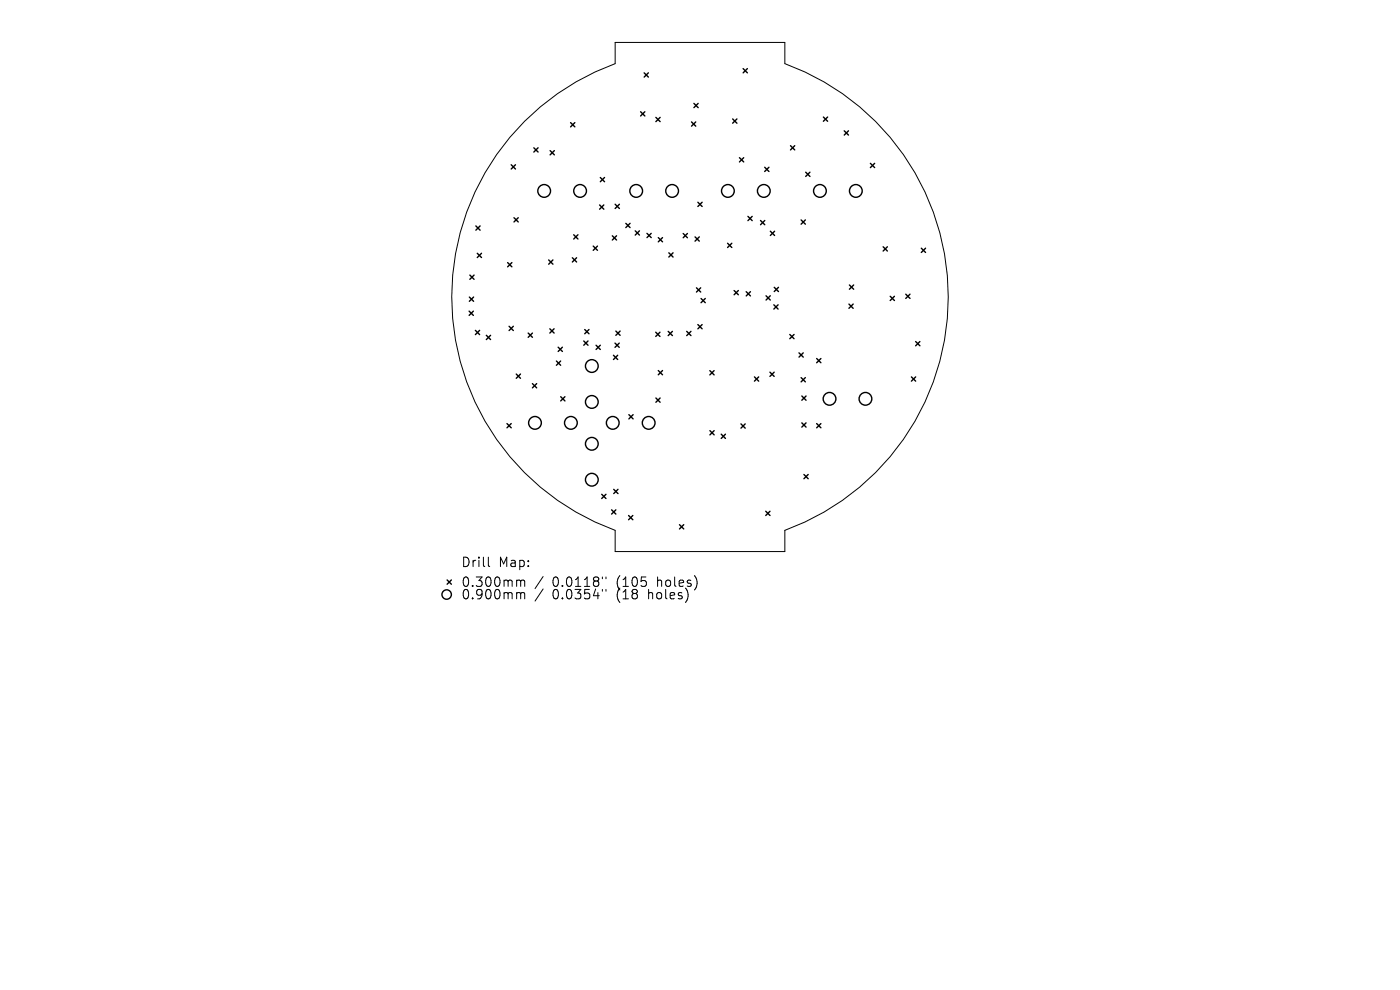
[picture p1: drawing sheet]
<svg xmlns="http://www.w3.org/2000/svg" width="297mm" height="210mm" viewBox="0 0 297 210" stroke-linecap="round" stroke-linejoin="round" font-family="sans-serif">
<defs><g id="words">
<g font-size="2.8">
<text x="97.8" y="120.6">Drill</text>
<text x="97.8" y="124.8">0.300mm</text>
<text x="105.8" y="120.6">Map:</text>
<text x="117.2" y="124.8">0.0118&quot;</text>
<text x="130.9" y="124.8">(105</text>
<text x="139.7" y="124.8">holes)</text>
<text x="97.8" y="127.4">0.900mm</text>
<text x="117.2" y="127.4">0.0354&quot;</text>
<text x="130.9" y="127.4">(18</text>
<text x="137.8" y="127.4">holes)</text>
</g>
</g></defs>
<g fill="none" stroke="#000" stroke-width=".21">
<path d="M111.3 25.7a52.7 52.7 0 0 1 19.2-12.2v-4.5h36v4.5a52.7 52.7 0 0 1 34.7 49.5 52.7 52.7 0 0 1-34.7 49.5v4.5h-36v-4.5a52.7 52.7 0 0 1-19.2-86.8zM103.6 118.2v1.7l.3 .3M109.9 123.1l.5 .1 .1 .1M109.9 125.7l.5 .1 .1 .2M110.5 123.3l.2-.2 .5 .1 .1 1.2M110.5 123.3v1.1M110.5 126v1M110.5 126l.2-.3 .5 .1 .1 1.2M115.2 122.3l-1.7 2.6M115.2 124.9l-1.7 2.6M127.8 122.4v.4M127.8 125v.4"/>
<path d="M128.6 122.4v.4M128.6 125v.4"/>
</g>
<g fill="none" stroke="#000" stroke-width=".3">
<path d="M136.7 15.5l.9 .9M137.6 15.5l-.9 .9M157.7 14.6l.9 .9M158.6 14.6l-.9 .9M108.5 35l.9 .9M109.4 35l-.9 .9M113.3 31.4l.9 .9M114.2 31.4l-.9 .9M116.7 32l.9 .9M117.6 32l-.9 .9M121.1 26l.9 .9M122 26l-.9 .9"/>
<path d="M127.4 37.7l.9 .9M128.3 37.7l-.9 .9M135.9 23.7l.9 .9M136.8 23.7l-.9 .9M139.1 24.9l.9 .9M140 24.9l-.9 .9M146.7 25.9l.9 .9M147.2 21.9l.9 .9M147.6 25.9l-.9 .9M148.1 21.9l-.9 .9M155.4 25.2l.9 .9M156.3 25.2l-.9 .9"/>
<path d="M156.9 33.5l.9 .9M157.8 33.5l-.9 .9M162.2 35.5l.9 .9M163.1 35.5l-.9 .9M167.7 30.9l.9 .9M168.6 30.9l-.9 .9M170.9 36.5l.9 .9M171.8 36.5l-.9 .9M174.7 24.8l.9 .9M175.6 24.8l-.9 .9M179.1 27.8l.9 .9M180 27.8l-.9 .9"/>
<path d="M184.7 34.7l.9 .9M185.6 34.7l-.9 .9M99.7 58.4l.9 .9M100.6 58.4l-.9 .9M101 47.9l.9 .9M101.3 53.7l.9 .9M101.9 47.9l-.9 .9M102.2 53.7l-.9 .9M107.7 55.7l.9 .9M108.6 55.7l-.9 .9M109 46.2l.9 .9M109.9 46.2l-.9 .9"/>
<path d="M116.4 55.1l.9 .9M117.3 55.1l-.9 .9M121.4 54.7l.9 .9M121.7 49.8l.9 .9M122.3 54.7l-.9 .9M122.6 49.8l-.9 .9M125.9 52.2l.9 .9M126.8 52.2l-.9 .9M127.2 43.5l.9 .9M128.1 43.5l-.9 .9M129.9 50l.9 .9M130.5 43.3l.9 .9"/>
<path d="M130.8 50l-.9 .9M131.4 43.3l-.9 .9M132.8 47.4l.9 .9M133.7 47.4l-.9 .9M134.8 49l.9 .9M135.7 49l-.9 .9M137.3 49.5l.9 .9M138.2 49.5l-.9 .9M139.7 50.4l.9 .9M140.6 50.4l-.9 .9M141.9 53.6l.9 .9M142.8 53.6l-.9 .9"/>
<path d="M144.9 49.5l.9 .9M145.8 49.5l-.9 .9M147.5 50.3l.9 .9M148.1 42.9l.9 .9M148.4 50.3l-.9 .9M149 42.9l-.9 .9M154.4 51.6l.9 .9M155.3 51.6l-.9 .9M158.7 45.9l.9 .9M159.6 45.9l-.9 .9M161.3 46.8l.9 .9M162.2 46.8l-.9 .9"/>
<path d="M163.4 49.1l.9 .9M164.3 49.1l-.9 .9M170 46.7l.9 .9M170.9 46.7l-.9 .9M187.4 52.4l.9 .9M188.3 52.4l-.9 .9M195.5 52.7l.9 .9M196.4 52.7l-.9 .9M99.5 66l.9 .9M99.6 63l.9 .9M100.4 66l-.9 .9M100.5 63l-.9 .9"/>
<path d="M100.8 70.1l.9 .9M101.7 70.1l-.9 .9M103.2 71.1l.9 .9M104.1 71.1l-.9 .9M108 69.2l.9 .9M108.9 69.2l-.9 .9M109.5 79.3l.9 .9M110.4 79.3l-.9 .9M112.1 70.7l.9 .9M113 70.7l-.9 .9M116.6 69.7l.9 .9M117.5 69.7l-.9 .9"/>
<path d="M118 76.6l.9 .9M118.4 73.7l.9 .9M118.9 76.6l-.9 .9M119.3 73.7l-.9 .9M123.8 72.3l.9 .9M124.1 69.9l.9 .9M124.7 72.3l-.9 .9M125 69.9l-.9 .9M126.5 73.2l.9 .9M127.4 73.2l-.9 .9M130.1 75.4l.9 .9M130.5 72.8l.9 .9"/>
<path d="M130.7 70.2l.9 .9M131 75.4l-.9 .9M131.4 72.8l-.9 .9M131.6 70.2l-.9 .9M139.1 70.5l.9 .9M139.7 78.6l.9 .9M140 70.5l-.9 .9M140.6 78.6l-.9 .9M141.8 70.3l.9 .9M142.7 70.3l-.9 .9M145.7 70.3l.9 .9M146.6 70.3l-.9 .9"/>
<path d="M147.8 61.1l.9 .9M148.1 68.9l.9 .9M148.7 61.1l-.9 .9M148.7 63.3l.9 .9M149 68.9l-.9 .9M149.6 63.3l-.9 .9M150.6 78.6l.9 .9M151.5 78.6l-.9 .9M155.7 61.6l.9 .9M156.6 61.6l-.9 .9M158.3 61.9l.9 .9M159.2 61.9l-.9 .9"/>
<path d="M160.1 80l.9 .9M161 80l-.9 .9M162.5 62.7l.9 .9M163.3 78.9l.9 .9M163.4 62.7l-.9 .9M164.2 64.7l.9 .9M164.2 78.9l-.9 .9M164.3 60.9l.9 .9M165.1 64.7l-.9 .9M165.2 60.9l-.9 .9M167.6 71l.9 .9M168.5 71l-.9 .9"/>
<path d="M169.5 74.9l.9 .9M170.4 74.9l-.9 .9M173.3 76.1l.9 .9M174.2 76.1l-.9 .9M180.1 64.5l.9 .9M180.2 60.5l.9 .9M181 64.5l-.9 .9M181.1 60.5l-.9 .9M188.9 62.9l.9 .9M189.8 62.9l-.9 .9M192.2 62.4l.9 .9M193.1 62.4l-.9 .9"/>
<path d="M193.4 80l.9 .9M194.3 80l-.9 .9M194.3 72.5l.9 .9M195.2 72.5l-.9 .9M107.6 89.9l.9 .9M108.5 89.9l-.9 .9M113 81.4l.9 .9M113.9 81.4l-.9 .9M119 84.2l.9 .9M119.9 84.2l-.9 .9M133.4 88l.9 .9M134.3 88l-.9 .9"/>
<path d="M139.1 84.4l.9 .9M140 84.4l-.9 .9M150.6 91.4l.9 .9M151.5 91.4l-.9 .9M153 92.1l.9 .9M153.9 92.1l-.9 .9M157.2 89.9l.9 .9M158.1 89.9l-.9 .9M170 80.1l.9 .9M170.1 84l.9 .9M170.1 89.7l.9 .9M170.9 80.1l-.9 .9"/>
<path d="M171 84l-.9 .9M171 89.7l-.9 .9M173.3 89.9l.9 .9M174.2 89.9l-.9 .9M127.7 104.9l.9 .9M128.6 104.9l-.9 .9M129.8 108.2l.9 .9M130.2 103.8l.9 .9M130.7 108.2l-.9 .9M131.1 103.8l-.9 .9M133.4 109.4l.9 .9M134.3 109.4l-.9 .9"/>
<path d="M144.2 111.3l.9 .9M145.1 111.3l-.9 .9M162.5 108.5l.9 .9M163.4 108.5l-.9 .9M170.6 100.7l.9 .9M171.5 100.7l-.9 .9M94.9 123l.9 .9M95.8 123l-.9 .9"/>
<circle cx="115.4" cy="40.5" r="1.35"/>
<circle cx="123.1" cy="40.5" r="1.35"/>
<circle cx="135" cy="40.5" r="1.35"/>
<circle cx="142.6" cy="40.5" r="1.35"/>
<circle cx="154.4" cy="40.5" r="1.35"/>
<circle cx="162" cy="40.5" r="1.35"/>
<circle cx="173.9" cy="40.5" r="1.35"/>
<circle cx="181.6" cy="40.5" r="1.35"/>
<circle cx="125.6" cy="77.6" r="1.35"/>
<circle cx="113.5" cy="89.7" r="1.35"/>
<circle cx="121.1" cy="89.7" r="1.35"/>
<circle cx="125.6" cy="94.1" r="1.35"/>
<circle cx="125.6" cy="85.3" r="1.35"/>
<circle cx="130" cy="89.7" r="1.35"/>
<circle cx="137.6" cy="89.7" r="1.35"/>
<circle cx="176" cy="84.6" r="1.35"/>
<circle cx="183.6" cy="84.6" r="1.35"/>
<circle cx="125.6" cy="101.8" r="1.35"/>
<circle cx="94.8" cy="126.1" r="1"/>
</g>
<use href="#words"/>
</svg>
